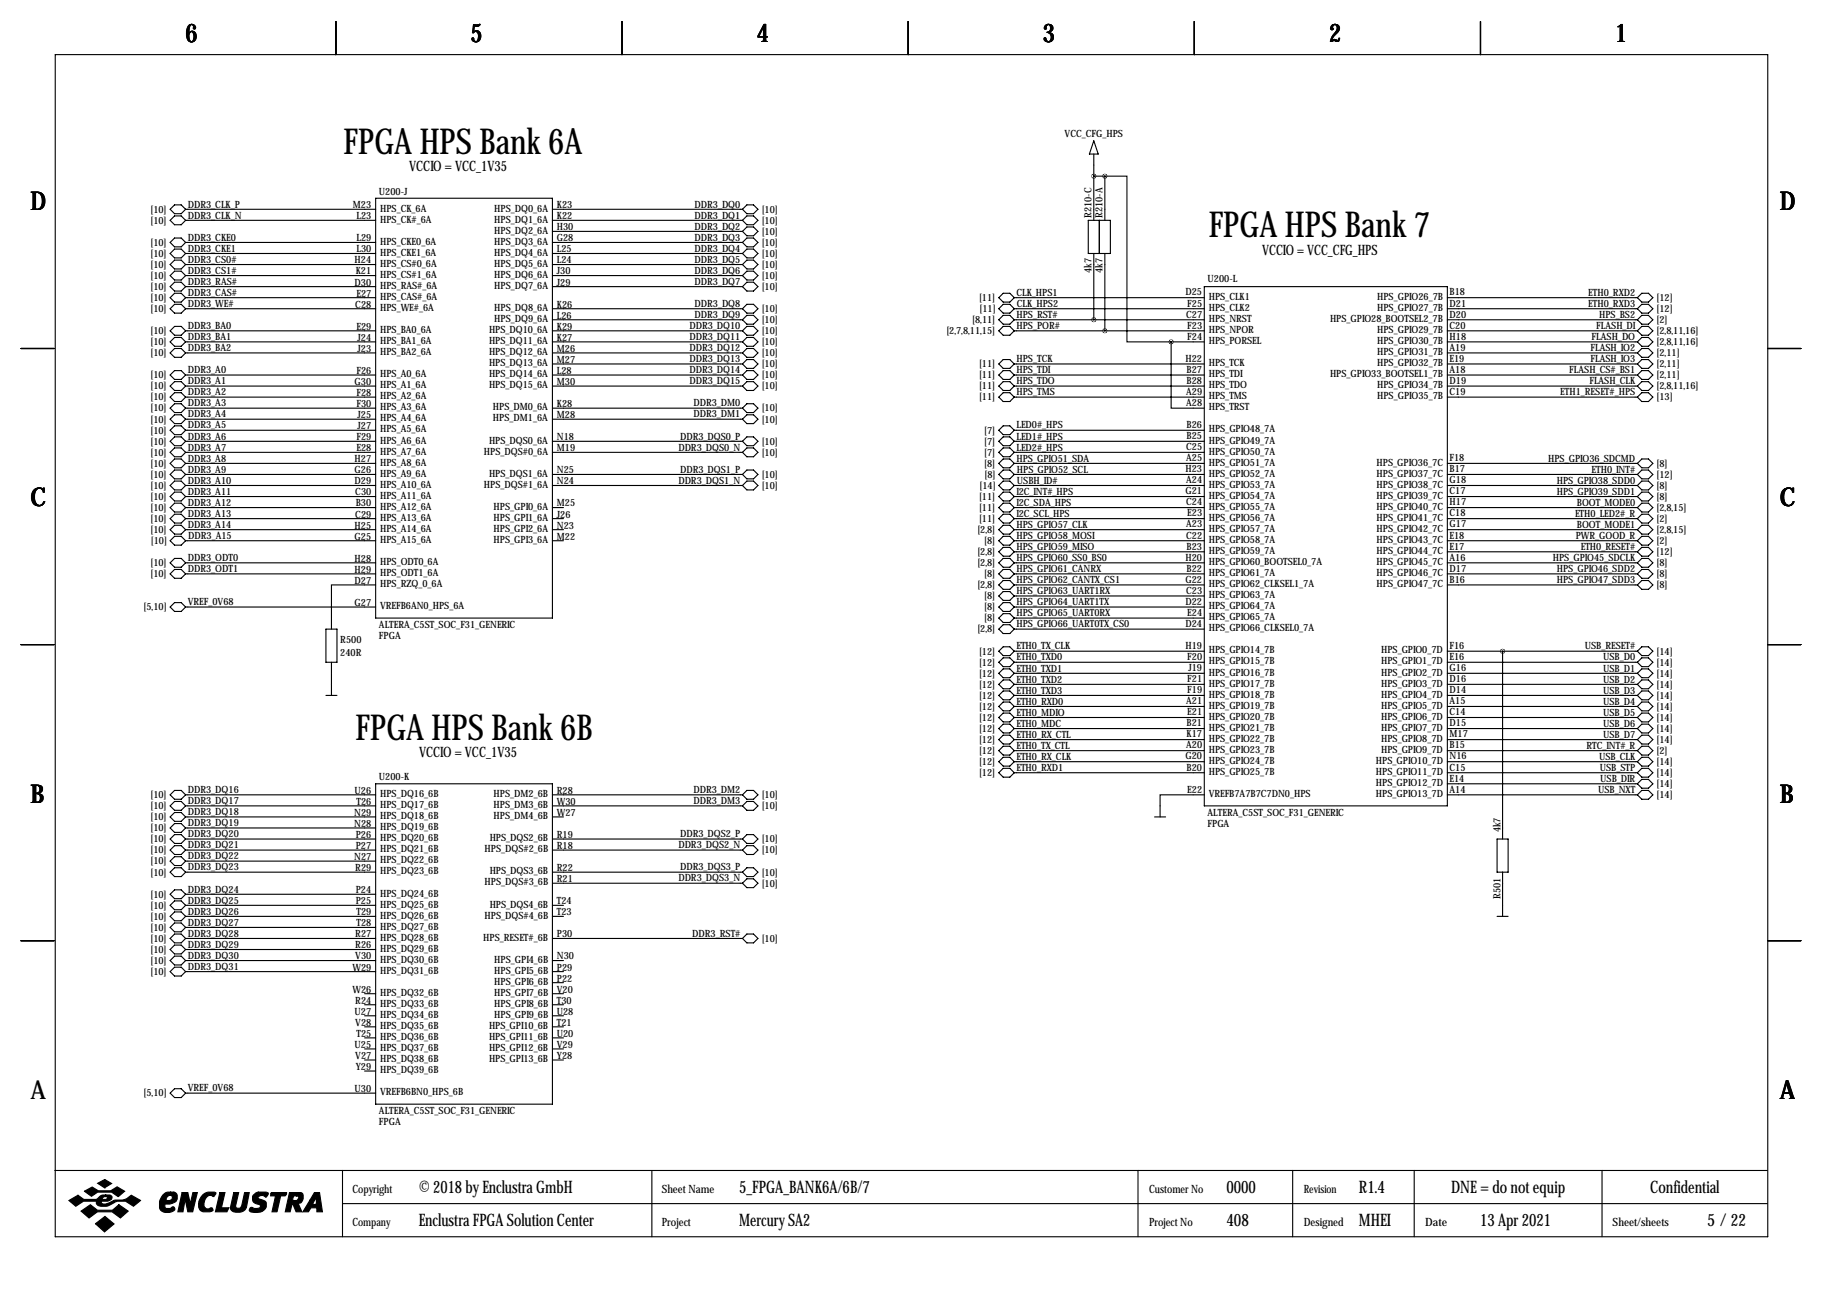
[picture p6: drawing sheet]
<svg xmlns="http://www.w3.org/2000/svg" width="419mm" height="297mm" viewBox="0 0 419 297" stroke-linecap="round" stroke-linejoin="round" font-family="sans-serif">
<defs><g id="words">
<g font-size="8.2">
<text x="79" y="35.4">FPGA HPS Bank 6A</text>
<text x="277.9" y="54.5">FPGA HPS Bank 7</text>
<text x="81.7" y="170">FPGA HPS Bank 6B</text>
</g>
<g font-size="5.9">
<text x="42.7" y="9.8">6</text>
<text x="108.2" y="9.8">5</text>
<text x="174" y="9.8">4</text>
<text x="239.8" y="9.8">3</text>
<text x="305.6" y="9.8">2</text>
<text x="371.3" y="9.8">1</text>
<text x="7" y="48.4">D</text>
<text x="409.2" y="48.4">D</text>
<text x="7" y="116.4">C</text>
<text x="409.2" y="116.4">C</text>
<text x="7" y="184.5">B</text>
<text x="409.2" y="184.5">B</text>
<text x="7" y="252.6">A</text>
<text x="409.2" y="252.6">A</text>
</g>
<g font-size="4">
<text x="96.3" y="274.2">© 2018 by Enclustra GmbH</text>
<text x="169.9" y="274.2">5_FPGA_BANK6A/6B/7</text>
<text x="281.9" y="274.2">0000</text>
<text x="312.4" y="274.2">R1.4</text>
<text x="333.6" y="274.2">DNE = do not equip</text>
<text x="379.4" y="274.2">Confidential</text>
<text x="96.3" y="281.8">Enclustra FPGA Solution Center</text>
<text x="169.9" y="281.8">Mercury SA2</text>
<text x="281.9" y="281.8">408</text>
<text x="312.4" y="281.8">MHEI</text>
<text x="340.3" y="281.8">13 Apr 2021</text>
<text x="392.5" y="281.8">5/22</text>
</g>
<g font-size="3.3">
<text x="94.1" y="39.4">VCCIO = VCC_1V35</text>
<text x="290.2" y="58.5">VCCIO = VCC_CFG_HPS</text>
<text x="96.4" y="174">VCCIO = VCC_1V35</text>
</g>
<g font-size="2.6">
<text x="81" y="274.2">Copyright</text>
<text x="152.1" y="274.2">Sheet Name</text>
<text x="264.2" y="274.2">Customer No</text>
<text x="299.7" y="274.2">Revision</text>
<text x="81" y="281.8">Company</text>
<text x="152.1" y="281.8">Project</text>
<text x="264.2" y="281.8">Project No</text>
<text x="299.7" y="281.8">Designed</text>
<text x="327.7" y="281.8">Date</text>
<text x="370.7" y="281.8">Sheet/sheets</text>
</g>
<g font-size="2.3">
<text x="244.8" y="31.6">VCC_CFG_HPS</text>
<text x="43.2" y="47.7">DDR3_CLK_P</text>
<text x="81.1" y="47.9">M23</text>
<text x="87.1" y="44.8">U200-J</text>
<text x="128" y="47.9">K23</text>
<text x="159.7" y="47.7">DDR3_DQ0</text>
<text x="34.6" y="48.9">[10]</text>
<text x="34.6" y="51.4">[10]</text>
<text x="43.2" y="50.3">DDR3_CLK_N</text>
<text x="81.9" y="50.4">L23</text>
<text x="87.4" y="48.6">HPS_CK_6A</text>
<text x="87.4" y="51.2">HPS_CK#_6A</text>
<text x="113.6" y="48.6">HPS_DQ0_6A</text>
<text x="113.6" y="51.2">HPS_DQ1_6A</text>
<text x="113.6" y="53.7">HPS_DQ2_6A</text>
<text x="128" y="50.4">K22</text>
<text x="128" y="52.9">H30</text>
<text x="159.7" y="50.3">DDR3_DQ1</text>
<text x="159.7" y="52.8">DDR3_DQ2</text>
<text x="175.1" y="48.9">[10]</text>
<text x="175.1" y="51.4">[10]</text>
<text x="175.1" y="54">[10]</text>
<text x="251" y="50.2" transform="rotate(-90 251 50.2)">R210-C</text>
<text x="253.5" y="50.2" transform="rotate(-90 253.5 50.2)">R210-A</text>
<text x="34.6" y="56.5">[10]</text>
<text x="34.6" y="59">[10]</text>
<text x="43.2" y="55.3">DDR3_CKE0</text>
<text x="43.2" y="57.9">DDR3_CKE1</text>
<text x="81.9" y="55.5">L29</text>
<text x="81.9" y="58">L30</text>
<text x="87.4" y="56.3">HPS_CKE0_6A</text>
<text x="87.4" y="58.8">HPS_CKE1_6A</text>
<text x="113.6" y="56.3">HPS_DQ3_6A</text>
<text x="113.6" y="58.8">HPS_DQ4_6A</text>
<text x="128" y="55.5">G28</text>
<text x="128" y="58">L25</text>
<text x="159.7" y="55.3">DDR3_DQ3</text>
<text x="159.7" y="57.9">DDR3_DQ4</text>
<text x="175.1" y="56.5">[10]</text>
<text x="175.1" y="59">[10]</text>
<text x="34.6" y="61.6">[10]</text>
<text x="34.6" y="64.1">[10]</text>
<text x="43.2" y="65.5">DDR3_RAS#</text>
<text x="43.2" y="60.4">DDR3_CS0#</text>
<text x="43.2" y="63">DDR3_CS1#</text>
<text x="81.5" y="60.6">H24</text>
<text x="81.5" y="65.6">D30</text>
<text x="81.8" y="63.1">K21</text>
<text x="87.4" y="61.3">HPS_CS#0_6A</text>
<text x="87.4" y="63.9">HPS_CS#1_6A</text>
<text x="113.6" y="61.3">HPS_DQ5_6A</text>
<text x="113.6" y="63.9">HPS_DQ6_6A</text>
<text x="128" y="60.6">L24</text>
<text x="128" y="63.1">J30</text>
<text x="128" y="65.6">J29</text>
<text x="159.7" y="60.4">DDR3_DQ5</text>
<text x="159.7" y="63">DDR3_DQ6</text>
<text x="159.7" y="65.5">DDR3_DQ7</text>
<text x="175.1" y="61.6">[10]</text>
<text x="175.1" y="64.1">[10]</text>
<text x="251" y="62.7" transform="rotate(-90 251 62.7)">4k7</text>
<text x="253.5" y="62.7" transform="rotate(-90 253.5 62.7)">4k7</text>
<text x="277.6" y="64.9">U200-L</text>
<text x="34.6" y="66.7">[10]</text>
<text x="34.6" y="69.2">[10]</text>
<text x="34.6" y="71.7">[10]</text>
<text x="43.2" y="68">DDR3_CAS#</text>
<text x="43.2" y="70.6">DDR3_WE#</text>
<text x="81.7" y="70.7">C28</text>
<text x="81.9" y="68.2">E27</text>
<text x="87.4" y="66.4">HPS_RAS#_6A</text>
<text x="87.4" y="69">HPS_CAS#_6A</text>
<text x="87.4" y="71.5">HPS_WE#_6A</text>
<text x="113.6" y="66.4">HPS_DQ7_6A</text>
<text x="113.6" y="71.5">HPS_DQ8_6A</text>
<text x="128" y="70.7">K26</text>
<text x="159.7" y="70.6">DDR3_DQ8</text>
<text x="175.1" y="66.7">[10]</text>
<text x="175.1" y="71.7">[10]</text>
<text x="225.1" y="69.2">[11]</text>
<text x="225.2" y="71.7">[11]</text>
<text x="233.7" y="68">CLK_HPS1</text>
<text x="233.8" y="70.6">CLK_HPS2</text>
<text x="272.5" y="67.9">D25</text>
<text x="272.9" y="70.5">F25</text>
<text x="277.9" y="69">HPS_CLK1</text>
<text x="277.9" y="71.5">HPS_CLK2</text>
<text x="316.6" y="69">HPS_GPIO26_7B</text>
<text x="316.6" y="71.5">HPS_GPIO27_7B</text>
<text x="333.2" y="67.9">B18</text>
<text x="333.2" y="70.5">D21</text>
<text x="365.2" y="68">ETH0_RXD2</text>
<text x="365.2" y="70.6">ETH0_RXD3</text>
<text x="380.8" y="69.2">[12]</text>
<text x="380.8" y="71.7">[12]</text>
<text x="34.6" y="76.8">[10]</text>
<text x="43.2" y="75.7">DDR3_BA0</text>
<text x="81.9" y="75.8">E29</text>
<text x="87.4" y="76.6">HPS_BA0_6A</text>
<text x="112.4" y="76.6">HPS_DQ10_6A</text>
<text x="113.6" y="74">HPS_DQ9_6A</text>
<text x="128" y="73.3">L26</text>
<text x="128" y="75.8">K29</text>
<text x="158.5" y="75.7">DDR3_DQ10</text>
<text x="159.7" y="73.1">DDR3_DQ9</text>
<text x="175.1" y="74.3">[10]</text>
<text x="175.1" y="76.8">[10]</text>
<text x="217.6" y="76.8">[2,7,8,11,15]</text>
<text x="223.5" y="74.3">[8,11]</text>
<text x="233.7" y="73.1">HPS_RST#</text>
<text x="233.7" y="75.7">HPS_POR#</text>
<text x="272.7" y="73">C27</text>
<text x="272.9" y="75.6">F23</text>
<text x="277.9" y="74">HPS_NRST</text>
<text x="277.9" y="76.6">HPS_NPOR</text>
<text x="305.8" y="74">HPS_GPIO28_BOOTSEL2_7B</text>
<text x="316.6" y="76.6">HPS_GPIO29_7B</text>
<text x="333.2" y="73">D20</text>
<text x="333.2" y="75.6">C20</text>
<text x="367" y="75.7">FLASH_DI</text>
<text x="367.6" y="73.1">HPS_BS2</text>
<text x="380.8" y="76.8">[2,8,11,16]</text>
<text x="380.8" y="74.3">[2]</text>
<text x="34.6" y="79.4">[10]</text>
<text x="34.6" y="81.9">[10]</text>
<text x="43.2" y="78.2">DDR3_BA1</text>
<text x="43.2" y="80.7">DDR3_BA2</text>
<text x="82.2" y="78.3">J24</text>
<text x="82.2" y="80.9">J23</text>
<text x="87.4" y="79.1">HPS_BA1_6A</text>
<text x="87.4" y="81.7">HPS_BA2_6A</text>
<text x="112.4" y="79.1">HPS_DQ11_6A</text>
<text x="112.4" y="81.7">HPS_DQ12_6A</text>
<text x="128" y="78.3">K27</text>
<text x="128" y="80.9">M26</text>
<text x="128" y="83.4">M27</text>
<text x="158.5" y="78.2">DDR3_DQ11</text>
<text x="158.5" y="80.7">DDR3_DQ12</text>
<text x="158.5" y="83.3">DDR3_DQ13</text>
<text x="175.1" y="79.4">[10]</text>
<text x="175.1" y="81.9">[10]</text>
<text x="233.7" y="83.3">HPS_TCK</text>
<text x="272.5" y="83.2">H22</text>
<text x="272.9" y="78.1">F24</text>
<text x="277.9" y="79.1">HPS_PORSEL</text>
<text x="316.6" y="79.1">HPS_GPIO30_7B</text>
<text x="316.6" y="81.7">HPS_GPIO31_7B</text>
<text x="333.2" y="78.1">H18</text>
<text x="333.2" y="80.6">A19</text>
<text x="333.2" y="83.2">E19</text>
<text x="365.7" y="80.7">FLASH_IO2</text>
<text x="365.7" y="83.3">FLASH_IO3</text>
<text x="365.9" y="78.2">FLASH_DO</text>
<text x="380.8" y="79.4">[2,8,11,16]</text>
<text x="380.8" y="81.9">[2,11]</text>
<text x="34.6" y="87">[10]</text>
<text x="34.6" y="89.5">[10]</text>
<text x="43.2" y="85.8">DDR3_A0</text>
<text x="43.2" y="88.4">DDR3_A1</text>
<text x="81.5" y="88.5">G30</text>
<text x="81.9" y="86">F26</text>
<text x="87.4" y="86.7">HPS_A0_6A</text>
<text x="87.4" y="89.3">HPS_A1_6A</text>
<text x="112.4" y="84.2">HPS_DQ13_6A</text>
<text x="112.4" y="86.7">HPS_DQ14_6A</text>
<text x="112.4" y="89.3">HPS_DQ15_6A</text>
<text x="128" y="86">L28</text>
<text x="128" y="88.5">M30</text>
<text x="158.5" y="85.8">DDR3_DQ14</text>
<text x="158.5" y="88.4">DDR3_DQ15</text>
<text x="175.1" y="84.4">[10]</text>
<text x="175.1" y="87">[10]</text>
<text x="175.1" y="89.5">[10]</text>
<text x="225.1" y="84.4">[11]</text>
<text x="225.1" y="87">[11]</text>
<text x="225.1" y="89.5">[11]</text>
<text x="233.7" y="85.8">HPS_TDI</text>
<text x="233.7" y="88.4">HPS_TDO</text>
<text x="272.8" y="85.7">B27</text>
<text x="272.8" y="88.3">B28</text>
<text x="277.9" y="84.2">HPS_TCK</text>
<text x="277.9" y="86.7">HPS_TDI</text>
<text x="277.9" y="89.3">HPS_TDO</text>
<text x="305.8" y="86.7">HPS_GPIO33_BOOTSEL1_7B</text>
<text x="316.6" y="84.2">HPS_GPIO32_7B</text>
<text x="316.6" y="89.3">HPS_GPIO34_7B</text>
<text x="333.2" y="85.7">A18</text>
<text x="333.2" y="88.3">D19</text>
<text x="360.8" y="85.8">FLASH_CS#_BS1</text>
<text x="365.4" y="88.4">FLASH_CLK</text>
<text x="380.8" y="89.5">[2,8,11,16]</text>
<text x="380.8" y="87">[2,11]</text>
<text x="380.8" y="84.4">[2,11]</text>
<text x="34.6" y="92.1">[10]</text>
<text x="34.6" y="94.6">[10]</text>
<text x="43.2" y="90.9">DDR3_A2</text>
<text x="43.2" y="93.4">DDR3_A3</text>
<text x="43.2" y="96">DDR3_A4</text>
<text x="81.9" y="91">F28</text>
<text x="81.9" y="93.6">F30</text>
<text x="87.4" y="91.8">HPS_A2_6A</text>
<text x="87.4" y="94.4">HPS_A3_6A</text>
<text x="113.3" y="94.4">HPS_DM0_6A</text>
<text x="128" y="93.6">K28</text>
<text x="159.4" y="93.4">DDR3_DM0</text>
<text x="159.4" y="96">DDR3_DM1</text>
<text x="175.1" y="94.6">[10]</text>
<text x="225.1" y="92.1">[11]</text>
<text x="233.7" y="90.9">HPS_TMS</text>
<text x="272.7" y="90.8">A29</text>
<text x="272.7" y="93.3">A28</text>
<text x="277.9" y="91.8">HPS_TMS</text>
<text x="277.9" y="94.4">HPS_TRST</text>
<text x="316.6" y="91.8">HPS_GPIO35_7B</text>
<text x="333.2" y="90.8">C19</text>
<text x="358.7" y="90.9">ETH1_RESET#_HPS</text>
<text x="380.8" y="92.1">[13]</text>
<text x="34.6" y="97.1">[10]</text>
<text x="34.6" y="99.7">[10]</text>
<text x="43.2" y="98.5">DDR3_A5</text>
<text x="43.2" y="101.1">DDR3_A6</text>
<text x="81.9" y="101.2">F29</text>
<text x="82.2" y="96.1">J25</text>
<text x="82.2" y="98.7">J27</text>
<text x="87.4" y="96.9">HPS_A4_6A</text>
<text x="87.4" y="99.4">HPS_A5_6A</text>
<text x="87.4" y="102">HPS_A6_6A</text>
<text x="112.4" y="102">HPS_DQS0_6A</text>
<text x="113.3" y="96.9">HPS_DM1_6A</text>
<text x="128" y="96.1">M28</text>
<text x="128" y="101.2">N18</text>
<text x="156.4" y="101.1">DDR3_DQS0_P</text>
<text x="175.1" y="97.1">[10]</text>
<text x="226.3" y="99.7">[7]</text>
<text x="233.7" y="98.5">LED0#_HPS</text>
<text x="233.7" y="101.1">LED1#_HPS</text>
<text x="272.8" y="98.4">B26</text>
<text x="272.8" y="101">B25</text>
<text x="277.9" y="99.4">HPS_GPIO48_7A</text>
<text x="277.9" y="102">HPS_GPIO49_7A</text>
<text x="34.6" y="102.2">[10]</text>
<text x="34.6" y="104.8">[10]</text>
<text x="34.6" y="107.3">[10]</text>
<text x="43.2" y="103.6">DDR3_A7</text>
<text x="43.2" y="106.1">DDR3_A8</text>
<text x="81.5" y="106.3">H27</text>
<text x="81.9" y="103.7">E28</text>
<text x="87.4" y="104.5">HPS_A7_6A</text>
<text x="87.4" y="107.1">HPS_A8_6A</text>
<text x="111.3" y="104.5">HPS_DQS#0_6A</text>
<text x="128" y="103.7">M19</text>
<text x="156" y="103.6">DDR3_DQS0_N</text>
<text x="175.1" y="102.2">[10]</text>
<text x="175.1" y="104.8">[10]</text>
<text x="226.3" y="102.2">[7]</text>
<text x="226.3" y="104.8">[7]</text>
<text x="226.3" y="107.3">[8]</text>
<text x="233.7" y="103.6">LED2#_HPS</text>
<text x="233.7" y="106.1">HPS_GPIO51_SDA</text>
<text x="272.7" y="103.5">C25</text>
<text x="272.7" y="106">A25</text>
<text x="277.9" y="104.5">HPS_GPIO50_7A</text>
<text x="277.9" y="107.1">HPS_GPIO51_7A</text>
<text x="316.5" y="107.1">HPS_GPIO36_7C</text>
<text x="333.2" y="106">F18</text>
<text x="355.9" y="106.1">HPS_GPIO36_SDCMD</text>
<text x="380.8" y="107.3">[8]</text>
<text x="34.6" y="109.8">[10]</text>
<text x="34.6" y="112.4">[10]</text>
<text x="43.2" y="108.7">DDR3_A9</text>
<text x="43.2" y="111.2">DDR3_A10</text>
<text x="43.2" y="113.8">DDR3_A11</text>
<text x="81.5" y="108.8">G26</text>
<text x="81.5" y="111.4">D29</text>
<text x="81.7" y="113.9">C30</text>
<text x="87.4" y="109.6">HPS_A9_6A</text>
<text x="87.4" y="112.1">HPS_A10_6A</text>
<text x="111.3" y="112.1">HPS_DQS#1_6A</text>
<text x="112.4" y="109.6">HPS_DQS1_6A</text>
<text x="128" y="108.8">N25</text>
<text x="128" y="111.4">N24</text>
<text x="156" y="111.2">DDR3_DQS1_N</text>
<text x="156.4" y="108.7">DDR3_DQS1_P</text>
<text x="175.1" y="109.8">[10]</text>
<text x="175.1" y="112.4">[10]</text>
<text x="225.2" y="112.4">[14]</text>
<text x="226.4" y="109.8">[8]</text>
<text x="233.7" y="113.8">I2C_INT#_HPS</text>
<text x="233.8" y="111.2">USBH_ID#</text>
<text x="233.8" y="108.7">HPS_GPIO52_SCL</text>
<text x="272.5" y="108.6">H23</text>
<text x="272.5" y="113.7">G21</text>
<text x="272.7" y="111.1">A24</text>
<text x="277.9" y="109.6">HPS_GPIO52_7A</text>
<text x="277.9" y="112.1">HPS_GPIO53_7A</text>
<text x="316.5" y="109.6">HPS_GPIO37_7C</text>
<text x="316.5" y="112.1">HPS_GPIO38_7C</text>
<text x="333.2" y="108.6">B17</text>
<text x="333.2" y="111.1">G18</text>
<text x="333.2" y="113.7">C17</text>
<text x="357.9" y="113.8">HPS_GPIO39_SDD1</text>
<text x="357.9" y="111.2">HPS_GPIO38_SDD0</text>
<text x="365.9" y="108.7">ETH0_INT#</text>
<text x="380.8" y="112.4">[8]</text>
<text x="380.8" y="109.8">[12]</text>
<text x="34.6" y="114.9">[10]</text>
<text x="34.6" y="117.5">[10]</text>
<text x="43.2" y="116.3">DDR3_A12</text>
<text x="43.2" y="118.8">DDR3_A13</text>
<text x="81.7" y="119">C29</text>
<text x="81.8" y="116.4">B30</text>
<text x="87.4" y="114.7">HPS_A11_6A</text>
<text x="87.4" y="117.2">HPS_A12_6A</text>
<text x="87.4" y="119.8">HPS_A13_6A</text>
<text x="113.5" y="117.2">HPS_GPI0_6A</text>
<text x="113.5" y="119.8">HPS_GPI1_6A</text>
<text x="128" y="116.4">M25</text>
<text x="128" y="119">J26</text>
<text x="225.1" y="117.5">[11]</text>
<text x="225.1" y="114.9">[11]</text>
<text x="233.7" y="116.3">I2C_SDA_HPS</text>
<text x="233.7" y="118.8">I2C_SCL_HPS</text>
<text x="272.7" y="116.2">C24</text>
<text x="272.9" y="118.7">E23</text>
<text x="277.9" y="114.7">HPS_GPIO54_7A</text>
<text x="277.9" y="117.2">HPS_GPIO55_7A</text>
<text x="277.9" y="119.8">HPS_GPIO56_7A</text>
<text x="316.5" y="114.7">HPS_GPIO39_7C</text>
<text x="316.5" y="117.2">HPS_GPIO40_7C</text>
<text x="316.5" y="119.8">HPS_GPIO41_7C</text>
<text x="333.2" y="116.2">H17</text>
<text x="333.2" y="118.7">C18</text>
<text x="362.1" y="118.8">ETH0_LED2#_R</text>
<text x="362.5" y="116.3">BOOT_MODE0</text>
<text x="380.8" y="117.5">[2,8,15]</text>
<text x="380.8" y="114.9">[8]</text>
<text x="34.6" y="120">[10]</text>
<text x="34.6" y="122.5">[10]</text>
<text x="34.7" y="125.1">[10]</text>
<text x="43.2" y="121.4">DDR3_A14</text>
<text x="43.3" y="123.9">DDR3_A15</text>
<text x="81.5" y="121.5">H25</text>
<text x="81.5" y="124.1">G25</text>
<text x="87.4" y="122.3">HPS_A14_6A</text>
<text x="87.4" y="124.8">HPS_A15_6A</text>
<text x="113.5" y="122.3">HPS_GPI2_6A</text>
<text x="113.5" y="124.8">HPS_GPI3_6A</text>
<text x="128" y="121.5">N23</text>
<text x="128" y="124.1">M22</text>
<text x="224.7" y="122.5">[2,8]</text>
<text x="225.1" y="120">[11]</text>
<text x="226.3" y="125.1">[8]</text>
<text x="233.7" y="121.4">HPS_GPIO57_CLK</text>
<text x="233.7" y="123.9">HPS_GPIO58_MOSI</text>
<text x="272.7" y="121.3">A23</text>
<text x="272.7" y="123.8">C22</text>
<text x="277.9" y="122.3">HPS_GPIO57_7A</text>
<text x="277.9" y="124.8">HPS_GPIO58_7A</text>
<text x="316.5" y="122.3">HPS_GPIO42_7C</text>
<text x="316.5" y="124.8">HPS_GPIO43_7C</text>
<text x="333.2" y="121.3">G17</text>
<text x="333.2" y="123.8">E18</text>
<text x="362.3" y="123.9">PWR_GOOD_R</text>
<text x="362.5" y="121.4">BOOT_MODE1</text>
<text x="380.8" y="125.1">[2]</text>
<text x="380.8" y="122.5">[2,8,15]</text>
<text x="380.8" y="120">[2]</text>
<text x="34.6" y="130.2">[10]</text>
<text x="43.2" y="129">DDR3_ODT0</text>
<text x="43.2" y="131.5">DDR3_ODT1</text>
<text x="81.5" y="129.1">H28</text>
<text x="81.5" y="131.7">H29</text>
<text x="87.4" y="129.9">HPS_ODT0_6A</text>
<text x="224.7" y="127.6">[2,8]</text>
<text x="224.7" y="130.2">[2,8]</text>
<text x="233.7" y="126.5">HPS_GPIO59_MISO</text>
<text x="233.7" y="129">HPS_GPIO60_SS0_BS0</text>
<text x="233.7" y="131.5">HPS_GPIO61_CANRX</text>
<text x="272.5" y="128.9">H20</text>
<text x="272.8" y="126.4">B23</text>
<text x="272.8" y="131.4">B22</text>
<text x="277.9" y="127.4">HPS_GPIO59_7A</text>
<text x="277.9" y="129.9">HPS_GPIO60_BOOTSEL0_7A</text>
<text x="316.5" y="127.4">HPS_GPIO44_7C</text>
<text x="316.5" y="129.9">HPS_GPIO45_7C</text>
<text x="333.2" y="126.4">E17</text>
<text x="333.2" y="128.9">A16</text>
<text x="333.2" y="131.4">D17</text>
<text x="357" y="129">HPS_GPIO45_SDCLK</text>
<text x="357.9" y="131.5">HPS_GPIO46_SDD2</text>
<text x="363.4" y="126.5">ETH0_RESET#</text>
<text x="380.8" y="130.2">[8]</text>
<text x="380.8" y="127.6">[12]</text>
<text x="34.6" y="132.7">[10]</text>
<text x="81.5" y="134.2">D27</text>
<text x="87.4" y="132.5">HPS_ODT1_6A</text>
<text x="87.4" y="135">HPS_RZQ_0_6A</text>
<text x="224.7" y="135.2">[2,8]</text>
<text x="226.3" y="132.7">[8]</text>
<text x="226.3" y="137.8">[8]</text>
<text x="233.7" y="134.1">HPS_GPIO62_CANTX_CS1</text>
<text x="233.7" y="136.6">HPS_GPIO63_UART1RX</text>
<text x="272.5" y="134">G22</text>
<text x="272.7" y="136.5">C23</text>
<text x="277.9" y="132.5">HPS_GPIO61_7A</text>
<text x="277.9" y="135">HPS_GPIO62_CLKSEL1_7A</text>
<text x="277.9" y="137.5">HPS_GPIO63_7A</text>
<text x="316.5" y="132.5">HPS_GPIO46_7C</text>
<text x="316.5" y="135">HPS_GPIO47_7C</text>
<text x="333.2" y="134">B16</text>
<text x="357.9" y="134.1">HPS_GPIO47_SDD3</text>
<text x="380.8" y="135.2">[8]</text>
<text x="380.8" y="132.7">[8]</text>
<text x="33" y="140.3">[5,10]</text>
<text x="43.2" y="139.2">VREF_0V68</text>
<text x="81.5" y="139.3">G27</text>
<text x="87.4" y="140.1">VREFB6AN0_HPS_6A</text>
<text x="226.3" y="140.3">[8]</text>
<text x="226.3" y="142.9">[8]</text>
<text x="233.7" y="139.2">HPS_GPIO64_UART1TX</text>
<text x="233.7" y="141.7">HPS_GPIO65_UART0RX</text>
<text x="272.5" y="139.1">D22</text>
<text x="272.9" y="141.6">E24</text>
<text x="277.9" y="140.1">HPS_GPIO64_7A</text>
<text x="277.9" y="142.6">HPS_GPIO65_7A</text>
<text x="78.2" y="147.9">R500</text>
<text x="87.1" y="144.4">ALTERA_C5ST_SOC_F31_GENERIC</text>
<text x="87.1" y="146.9">FPGA</text>
<text x="224.7" y="145.4">[2,8]</text>
<text x="233.7" y="144.2">HPS_GPIO66_UART0TX_CS0</text>
<text x="233.7" y="149.3">ETH0_TX_CLK</text>
<text x="272.5" y="144.1">D24</text>
<text x="272.5" y="149.2">H19</text>
<text x="277.9" y="145.2">HPS_GPIO66_CLKSEL0_7A</text>
<text x="333.2" y="149.2">F16</text>
<text x="364.3" y="149.3">USB_RESET#</text>
<text x="78.2" y="150.7">240R</text>
<text x="225.1" y="150.5">[12]</text>
<text x="225.1" y="153">[12]</text>
<text x="225.1" y="155.6">[12]</text>
<text x="233.7" y="151.9">ETH0_TXD0</text>
<text x="233.7" y="154.4">ETH0_TXD1</text>
<text x="272.9" y="151.8">F20</text>
<text x="273.2" y="154.3">J19</text>
<text x="277.9" y="150.2">HPS_GPIO14_7B</text>
<text x="277.9" y="152.8">HPS_GPIO15_7B</text>
<text x="277.9" y="155.3">HPS_GPIO16_7B</text>
<text x="317.5" y="150.2">HPS_GPIO0_7D</text>
<text x="317.5" y="152.8">HPS_GPIO1_7D</text>
<text x="317.5" y="155.3">HPS_GPIO2_7D</text>
<text x="333.2" y="151.8">E16</text>
<text x="333.2" y="154.3">G16</text>
<text x="368.6" y="154.4">USB_D1</text>
<text x="368.6" y="151.9">USB_D0</text>
<text x="380.8" y="155.6">[14]</text>
<text x="380.8" y="153">[14]</text>
<text x="380.8" y="150.5">[14]</text>
<text x="225.1" y="158.1">[12]</text>
<text x="225.1" y="160.6">[12]</text>
<text x="233.7" y="156.9">ETH0_TXD2</text>
<text x="233.7" y="159.5">ETH0_TXD3</text>
<text x="272.7" y="161.9">A21</text>
<text x="272.9" y="156.8">F21</text>
<text x="272.9" y="159.4">F19</text>
<text x="277.9" y="157.9">HPS_GPIO17_7B</text>
<text x="277.9" y="160.4">HPS_GPIO18_7B</text>
<text x="317.5" y="157.9">HPS_GPIO3_7D</text>
<text x="317.5" y="160.4">HPS_GPIO4_7D</text>
<text x="333.2" y="156.8">D16</text>
<text x="333.2" y="159.4">D14</text>
<text x="333.2" y="161.9">A15</text>
<text x="368.6" y="159.5">USB_D3</text>
<text x="368.6" y="156.9">USB_D2</text>
<text x="380.8" y="160.6">[14]</text>
<text x="380.8" y="158.1">[14]</text>
<text x="225.1" y="163.2">[12]</text>
<text x="225.1" y="165.7">[12]</text>
<text x="233.7" y="162">ETH0_RXD0</text>
<text x="233.7" y="164.6">ETH0_MDIO</text>
<text x="233.7" y="167.1">ETH0_MDC</text>
<text x="272.8" y="167">B21</text>
<text x="272.9" y="164.5">E21</text>
<text x="277.9" y="162.9">HPS_GPIO19_7B</text>
<text x="277.9" y="165.5">HPS_GPIO20_7B</text>
<text x="317.5" y="162.9">HPS_GPIO5_7D</text>
<text x="317.5" y="165.5">HPS_GPIO6_7D</text>
<text x="333.2" y="164.5">C14</text>
<text x="333.2" y="167">D15</text>
<text x="368.6" y="167.1">USB_D6</text>
<text x="368.6" y="164.6">USB_D5</text>
<text x="368.6" y="162">USB_D4</text>
<text x="380.8" y="165.7">[14]</text>
<text x="380.8" y="163.2">[14]</text>
<text x="225.1" y="168.3">[12]</text>
<text x="225.1" y="170.8">[12]</text>
<text x="225.1" y="173.3">[12]</text>
<text x="233.7" y="169.6">ETH0_RX_CTL</text>
<text x="233.7" y="172.2">ETH0_TX_CTL</text>
<text x="272.7" y="172.1">A20</text>
<text x="272.8" y="169.5">K17</text>
<text x="277.9" y="168">HPS_GPIO21_7B</text>
<text x="277.9" y="170.6">HPS_GPIO22_7B</text>
<text x="277.9" y="173.1">HPS_GPIO23_7B</text>
<text x="317.5" y="168">HPS_GPIO7_7D</text>
<text x="317.5" y="170.6">HPS_GPIO8_7D</text>
<text x="317.5" y="173.1">HPS_GPIO9_7D</text>
<text x="333.2" y="169.5">M17</text>
<text x="333.2" y="172.1">B15</text>
<text x="364.7" y="172.2">RTC_INT#_R</text>
<text x="368.6" y="169.6">USB_D7</text>
<text x="380.8" y="170.8">[14]</text>
<text x="380.8" y="168.3">[14]</text>
<text x="380.8" y="173.3">[2]</text>
<text x="87.1" y="179.4">U200-K</text>
<text x="225.1" y="175.9">[12]</text>
<text x="225.1" y="178.4">[12]</text>
<text x="233.7" y="174.7">ETH0_RX_CLK</text>
<text x="233.7" y="177.3">ETH0_RXD1</text>
<text x="272.5" y="174.6">G20</text>
<text x="272.8" y="177.2">B20</text>
<text x="277.9" y="175.6">HPS_GPIO24_7B</text>
<text x="277.9" y="178.2">HPS_GPIO25_7B</text>
<text x="316.3" y="175.6">HPS_GPIO10_7D</text>
<text x="316.3" y="178.2">HPS_GPIO11_7D</text>
<text x="333.2" y="174.6">N16</text>
<text x="333.2" y="177.2">C15</text>
<text x="333.2" y="179.7">E14</text>
<text x="367.6" y="174.7">USB_CLK</text>
<text x="367.8" y="177.3">USB_STP</text>
<text x="367.9" y="179.8">USB_DIR</text>
<text x="380.8" y="178.4">[14]</text>
<text x="380.8" y="175.9">[14]</text>
<text x="34.6" y="183.5">[10]</text>
<text x="43.2" y="182.3">DDR3_DQ16</text>
<text x="43.2" y="184.9">DDR3_DQ17</text>
<text x="81.5" y="182.5">U26</text>
<text x="81.9" y="185">T26</text>
<text x="87.4" y="183.3">HPS_DQ16_6B</text>
<text x="87.4" y="185.8">HPS_DQ17_6B</text>
<text x="113.5" y="183.3">HPS_DM2_6B</text>
<text x="113.5" y="185.8">HPS_DM3_6B</text>
<text x="128" y="182.5">R28</text>
<text x="128" y="185">W30</text>
<text x="159.4" y="182.3">DDR3_DM2</text>
<text x="159.4" y="184.9">DDR3_DM3</text>
<text x="175.1" y="183.5">[10]</text>
<text x="272.9" y="182.2">E22</text>
<text x="277.9" y="183.3">VREFB7A7B7C7DN0_HPS</text>
<text x="316.3" y="180.7">HPS_GPIO12_7D</text>
<text x="316.3" y="183.3">HPS_GPIO13_7D</text>
<text x="333.2" y="182.2">A14</text>
<text x="367.4" y="182.3">USB_NXT</text>
<text x="380.8" y="183.5">[14]</text>
<text x="380.8" y="181">[14]</text>
<text x="34.6" y="186">[10]</text>
<text x="34.6" y="191.1">[10]</text>
<text x="34.6" y="188.6">[10]</text>
<text x="43.2" y="190">DDR3_DQ19</text>
<text x="43.2" y="187.4">DDR3_DQ18</text>
<text x="81.4" y="187.6">N29</text>
<text x="81.4" y="190.1">N28</text>
<text x="87.4" y="188.3">HPS_DQ18_6B</text>
<text x="87.4" y="190.9">HPS_DQ19_6B</text>
<text x="113.5" y="188.3">HPS_DM4_6B</text>
<text x="128" y="187.6">W27</text>
<text x="175.1" y="186">[10]</text>
<text x="277.6" y="187.6">ALTERA_C5ST_SOC_F31_GENERIC</text>
<text x="277.6" y="190.1">FPGA</text>
<text x="344.9" y="191.4" transform="rotate(-90 344.9 191.4)">4k7</text>
<text x="34.6" y="193.7">[10]</text>
<text x="34.6" y="196.2">[10]</text>
<text x="43.2" y="192.5">DDR3_DQ20</text>
<text x="43.2" y="195">DDR3_DQ21</text>
<text x="43.2" y="197.6">DDR3_DQ22</text>
<text x="81.4" y="197.7">N27</text>
<text x="81.8" y="192.6">P26</text>
<text x="81.8" y="195.2">P27</text>
<text x="87.4" y="193.4">HPS_DQ20_6B</text>
<text x="87.4" y="196">HPS_DQ21_6B</text>
<text x="111.4" y="196">HPS_DQS#2_6B</text>
<text x="112.6" y="193.4">HPS_DQS2_6B</text>
<text x="128" y="192.6">R19</text>
<text x="128" y="195.2">R18</text>
<text x="156" y="195">DDR3_DQS2_N</text>
<text x="156.4" y="192.5">DDR3_DQS2_P</text>
<text x="175.1" y="193.7">[10]</text>
<text x="175.1" y="196.2">[10]</text>
<text x="34.6" y="198.7">[10]</text>
<text x="34.6" y="201.3">[10]</text>
<text x="43.2" y="200.1">DDR3_DQ23</text>
<text x="81.7" y="200.3">R29</text>
<text x="87.4" y="198.5">HPS_DQ22_6B</text>
<text x="87.4" y="201">HPS_DQ23_6B</text>
<text x="111.4" y="203.6">HPS_DQS#3_6B</text>
<text x="112.6" y="201">HPS_DQS3_6B</text>
<text x="128" y="200.3">R22</text>
<text x="128" y="202.8">R21</text>
<text x="156" y="202.7">DDR3_DQS3_N</text>
<text x="156.4" y="200.1">DDR3_DQS3_P</text>
<text x="175.1" y="201.3">[10]</text>
<text x="175.1" y="203.8">[10]</text>
<text x="34.6" y="206.4">[10]</text>
<text x="34.6" y="208.9">[10]</text>
<text x="43.2" y="205.2">DDR3_DQ24</text>
<text x="43.2" y="207.7">DDR3_DQ25</text>
<text x="81.8" y="205.3">P24</text>
<text x="81.8" y="207.9">P25</text>
<text x="87.4" y="206.1">HPS_DQ24_6B</text>
<text x="87.4" y="208.7">HPS_DQ25_6B</text>
<text x="112.6" y="208.7">HPS_DQS4_6B</text>
<text x="128" y="207.9">T24</text>
<text x="344.9" y="206.7" transform="rotate(-90 344.9 206.7)">R501</text>
<text x="34.6" y="211.4">[10]</text>
<text x="34.6" y="214">[10]</text>
<text x="43.2" y="210.3">DDR3_DQ26</text>
<text x="43.2" y="212.8">DDR3_DQ27</text>
<text x="43.2" y="215.4">DDR3_DQ28</text>
<text x="81.7" y="215.5">R27</text>
<text x="81.9" y="210.4">T29</text>
<text x="81.9" y="213">T28</text>
<text x="87.4" y="211.2">HPS_DQ26_6B</text>
<text x="87.4" y="213.7">HPS_DQ27_6B</text>
<text x="111.4" y="211.2">HPS_DQS#4_6B</text>
<text x="128" y="210.4">T23</text>
<text x="128" y="215.5">P30</text>
<text x="159.2" y="215.4">DDR3_RST#</text>
<text x="34.6" y="216.5">[10]</text>
<text x="34.6" y="219.1">[10]</text>
<text x="34.6" y="221.6">[10]</text>
<text x="43.2" y="217.9">DDR3_DQ29</text>
<text x="43.2" y="220.4">DDR3_DQ30</text>
<text x="81.7" y="218">R26</text>
<text x="81.7" y="220.6">V30</text>
<text x="87.4" y="216.3">HPS_DQ28_6B</text>
<text x="87.4" y="218.8">HPS_DQ29_6B</text>
<text x="87.4" y="221.4">HPS_DQ30_6B</text>
<text x="111.1" y="216.3">HPS_RESET#_6B</text>
<text x="113.6" y="221.4">HPS_GPI4_6B</text>
<text x="128" y="220.6">N30</text>
<text x="175.1" y="216.5">[10]</text>
<text x="34.6" y="224.1">[10]</text>
<text x="43.2" y="223">DDR3_DQ31</text>
<text x="81" y="223.1">W29</text>
<text x="87.4" y="223.9">HPS_DQ31_6B</text>
<text x="113.6" y="223.9">HPS_GPI5_6B</text>
<text x="113.6" y="226.4">HPS_GPI6_6B</text>
<text x="128" y="223.1">P29</text>
<text x="128" y="225.7">P22</text>
<text x="81" y="228.2">W26</text>
<text x="81.5" y="233.3">U27</text>
<text x="81.7" y="230.7">R24</text>
<text x="87.4" y="229">HPS_DQ32_6B</text>
<text x="87.4" y="231.5">HPS_DQ33_6B</text>
<text x="113.6" y="229">HPS_GPI7_6B</text>
<text x="113.6" y="231.5">HPS_GPI8_6B</text>
<text x="128" y="228.2">V20</text>
<text x="128" y="230.7">T30</text>
<text x="128" y="233.3">U28</text>
<text x="81.7" y="235.8">V28</text>
<text x="81.9" y="238.4">T25</text>
<text x="87.4" y="234.1">HPS_DQ34_6B</text>
<text x="87.4" y="236.6">HPS_DQ35_6B</text>
<text x="87.4" y="239.1">HPS_DQ36_6B</text>
<text x="112.4" y="236.6">HPS_GPI10_6B</text>
<text x="112.4" y="239.1">HPS_GPI11_6B</text>
<text x="113.6" y="234.1">HPS_GPI9_6B</text>
<text x="128" y="235.8">T21</text>
<text x="128" y="238.4">U20</text>
<text x="81.5" y="240.9">U25</text>
<text x="81.7" y="243.4">V27</text>
<text x="81.8" y="246">Y29</text>
<text x="87.4" y="241.7">HPS_DQ37_6B</text>
<text x="87.4" y="244.2">HPS_DQ38_6B</text>
<text x="112.4" y="241.7">HPS_GPI12_6B</text>
<text x="112.4" y="244.2">HPS_GPI13_6B</text>
<text x="128" y="240.9">V29</text>
<text x="128" y="243.4">Y28</text>
<text x="43.2" y="250.9">VREF_0V68</text>
<text x="81.5" y="251.1">U30</text>
<text x="87.4" y="246.8">HPS_DQ39_6B</text>
<text x="87.4" y="251.8">VREFB6BN0_HPS_6B</text>
<text x="33" y="252.1">[5,10]</text>
<text x="87.1" y="256.2">ALTERA_C5ST_SOC_F31_GENERIC</text>
<text x="87.1" y="258.7">FPGA</text>
</g>
</g></defs>
<g fill="none" stroke="#000" stroke-width=".25">
<path d="M12.7 12.6h393.7v271.7h-393.7zM77.2 4.9v7.7M143 4.9v7.7M208.8 4.9v7.7M274.6 4.9v7.7M340.4 4.9v7.7M251.5 35.4v15.3M251.5 32.4l1 3h-2.1zM39.1 48.1l1-1h1.6l1 1-1 1h-1.6zM39.1 50.7l1-1.1h1.6l1 1.1-1 1h-1.6zM39.1 55.7l1-1h1.6l1 1-1 1.1h-1.6zM39.1 58.3l1-1h1.6l1 1-1 1h-1.6z"/>
<path d="M42.7 50.7h43.7M42.7 58.3h43.7M42.7 48.1h43.7M42.7 55.7h43.7M86.4 45.6h40.6v96.5h-40.6zM127 50.7h43.7M127 58.3h43.7M127 48.1h43.7M127 55.7h43.7M127 53.2h43.7M171.7 47.1h1.5l1 1-1 1h-1.5l-1-1zM171.7 49.6h1.5l1 1.1-1 1h-1.5l-1-1z"/>
<path d="M171.7 52.2h1.5l1 1-1 1h-1.5l-1-1zM171.7 54.7h1.5l1 1-1 1.1h-1.5l-1-1.1zM171.7 57.3h1.5l1 1-1 1h-1.5l-1-1zM171.7 59.8h1.5l1 1-1 1h-1.5l-1-1zM250.2 50.7h5.1v7.6h-5.1zM251.5 58.3v15.2M251.5 40.5h2.5M252.7 50.7v7.6M254 40.5h5.1v38.1h10.1M254 40.5v10.2M254 58.3v17.8M39.1 60.8l1-1h1.6l1 1-1 1h-1.6z"/>
<path d="M39.1 63.4l1-1.1h1.6l1 1.1-1 1h-1.6zM39.1 65.9l1-1h1.6l1 1-1 1h-1.6zM39.1 71l1-1h1.6l1 1-1 1h-1.6zM39.1 76.1l1-1.1h1.6l1 1.1-1 1h-1.6zM39.1 78.6l1-1h1.6l1 1-1 1h-1.6zM40.1 67.4h1.6l1 1-1 1.1h-1.6l-1-1.1zM42.7 60.8h43.7M42.7 63.4h43.7M42.7 65.9h43.7M42.7 68.4h43.7M42.7 71h43.7M42.7 76.1h43.7"/>
<path d="M42.7 78.6h43.7M127 60.8h43.7M127 63.4h43.7M127 65.9h43.7M127 71h43.7M127 76.1h43.7M127 78.6h43.7M127 73.5h43.7M171.7 62.3h1.5l1 1.1-1 1h-1.5l-1-1zM171.7 64.9h1.5l1 1-1 1h-1.5l-1-1zM171.7 70h1.5l1 1-1 1h-1.5l-1-1zM171.7 72.5h1.5l1 1-1 1h-1.5l-1-1z"/>
<path d="M171.7 75h1.5l1 1.1-1 1h-1.5l-1-1zM171.7 77.6h1.5l1 1-1 1h-1.5l-1-1zM229.6 71l1-1h1.6l1 1-1 1h-1.6zM229.6 73.5l1-1h1.6l1 1-1 1h-1.6zM229.6 76.1l1-1.1h1.6l1 1.1-1 1h-1.6zM229.6 68.4l1-1h1.6l1 1-1 1.1h-1.6zM233.2 68.4h43.7M233.2 71h43.7M233.2 76.1h43.7M233.2 73.5h43.7M269.2 78.6v15.2h7.7M269.2 78.6h7.7"/>
<path d="M276.9 65.9h55.8v119.4h-55.8zM332.7 68.4h43.7M332.7 71h43.7M332.7 76.1h43.7M332.7 78.6h43.7M332.7 73.5h43.7M376.4 71l1-1h1.6l1 1-1 1h-1.6zM376.4 73.5l1-1h1.6l1 1-1 1h-1.6zM376.4 76.1l1-1.1h1.6l1 1.1-1 1h-1.6zM376.4 78.6l1-1h1.6l1 1-1 1h-1.6zM376.4 68.4l1-1h1.6l1 1-1 1.1h-1.6zM4.8 80.1h7.6"/>
<path d="M39.1 81.1l1-1h1.6l1 1-1 1.1h-1.6zM39.1 86.2l1-1h1.6l1 1-1 1h-1.6zM39.1 88.8l1-1.1h1.6l1 1.1-1 1h-1.6zM39.1 93.8l1-1h1.6l1 1-1 1.1h-1.6zM39.1 96.4l1-1h1.6l1 1-1 1h-1.6zM39.1 91.3l1-1h1.6l1 1-1 1h-1.6zM39.1 98.9l1-1h1.6l1 1-1 1h-1.6zM42.7 81.1h43.7M42.7 86.2h43.7M42.7 88.8h43.7M42.7 91.3h43.7M42.7 93.8h43.7"/>
<path d="M42.7 96.4h43.7M42.7 98.9h43.7M127 81.1h43.7M127 86.2h43.7M127 88.8h43.7M127 93.8h43.7M127 96.4h43.7M127 83.7h43.7M170.7 81.1l1-1h1.5l1 1-1 1.1h-1.5zM171.7 82.7h1.5l1 1-1 1h-1.5l-1-1zM171.7 85.2h1.5l1 1-1 1h-1.5l-1-1zM171.7 87.7h1.5l1 1.1-1 1h-1.5l-1-1z"/>
<path d="M171.7 92.8h1.5l1 1-1 1.1h-1.5l-1-1.1zM171.7 95.4h1.5l1 1-1 1h-1.5l-1-1zM229.6 83.7l1-1h1.6l1 1-1 1h-1.6zM229.6 86.2l1-1h1.6l1 1-1 1h-1.6zM229.6 88.8l1-1.1h1.6l1 1.1-1 1h-1.6zM229.6 91.3l1-1h1.6l1 1-1 1h-1.6zM229.6 98.9l1-1h1.6l1 1-1 1h-1.6zM233.2 86.2h43.7M233.2 88.8h43.7M233.2 91.3h43.7M233.2 98.9h43.7M233.2 83.7h43.7"/>
<path d="M332.7 81.1h43.7M332.7 86.2h43.7M332.7 88.8h43.7M332.7 91.3h43.7M332.7 83.7h43.7M376.4 81.1l1-1h1.6l1 1-1 1.1h-1.6zM376.4 83.7l1-1h1.6l1 1-1 1h-1.6zM376.4 86.2l1-1h1.6l1 1-1 1h-1.6zM376.4 88.8l1-1.1h1.6l1 1.1-1 1h-1.6zM376.4 91.3l1-1h1.6l1 1-1 1h-1.6zM406.4 80.1h7.6M39.1 101.5l1-1.1h1.6l1 1.1-1 1h-1.6z"/>
<path d="M39.1 109.1l1-1h1.6l1 1-1 1h-1.6zM39.1 111.6l1-1h1.6l1 1-1 1h-1.6zM39.1 106.5l1-1h1.6l1 1-1 1.1h-1.6zM39.1 114.2l1-1.1h1.6l1 1.1-1 1h-1.6zM39.1 116.7l1-1h1.6l1 1-1 1h-1.6zM39.1 119.2l1-1h1.6l1 1-1 1.1h-1.6zM40.1 103h1.6l1 1-1 1h-1.6l-1-1zM42.7 101.5h43.7M42.7 104h43.7M42.7 106.5h43.7M42.7 109.1h43.7M42.7 111.6h43.7"/>
<path d="M42.7 114.2h43.7M42.7 116.7h43.7M42.7 119.2h43.7M127 101.5h43.7M127 104h43.7M127 109.1h43.7M127 111.6h43.7M127 116.7h2.5M127 119.2h2.5M171.7 100.4h1.5l1 1.1-1 1h-1.5l-1-1zM171.7 103h1.5l1 1-1 1h-1.5l-1-1zM171.7 108.1h1.5l1 1-1 1h-1.5l-1-1z"/>
<path d="M171.7 110.6h1.5l1 1-1 1h-1.5l-1-1zM229.6 101.5l1-1.1h1.6l1 1.1-1 1h-1.6zM229.6 104l1-1h1.6l1 1-1 1h-1.6zM229.6 109.1l1-1h1.6l1 1-1 1h-1.6zM229.6 111.6l1-1h1.6l1 1-1 1h-1.6zM229.6 106.5l1-1h1.6l1 1-1 1.1h-1.6zM229.6 114.2l1-1.1h1.6l1 1.1-1 1h-1.6zM229.6 116.7l1-1h1.6l1 1-1 1h-1.6zM229.6 119.2l1-1h1.6l1 1-1 1.1h-1.6zM233.2 101.5h43.7M233.2 104h43.7M233.2 106.5h43.7"/>
<path d="M233.2 109.1h43.7M233.2 111.6h43.7M233.2 114.2h43.7M233.2 116.7h43.7M233.2 119.2h43.7M332.7 106.5h43.7M332.7 109.1h43.7M332.7 111.6h43.7M332.7 114.2h43.7M332.7 116.7h43.7M332.7 119.2h43.7M376.4 109.1l1-1h1.6l1 1-1 1h-1.6z"/>
<path d="M376.4 111.6l1-1h1.6l1 1-1 1h-1.6zM376.4 106.5l1-1h1.6l1 1-1 1.1h-1.6zM376.4 114.2l1-1.1h1.6l1 1.1-1 1h-1.6zM376.4 116.7l1-1h1.6l1 1-1 1h-1.6zM376.4 119.2l1-1h1.6l1 1-1 1.1h-1.6zM39.1 121.8l1-1h1.6l1 1-1 1h-1.6zM39.1 129.4l1-1h1.6l1 1-1 1h-1.6zM39.1 139.6l1-1.1h1.6l1 1.1-1 1h-1.6zM39.1 131.9l1-1h1.6l1 1-1 1.1h-1.6zM39.1 124.3l1-1h1.6l1 1-1 1h-1.6zM42.7 121.8h43.7M42.7 124.3h43.7"/>
<path d="M42.7 129.4h43.7M42.7 131.9h43.7M42.7 139.6h43.7M86.4 134.5h-10.2v10.1M127 121.8h2.5M127 124.3h2.5M229.6 121.8l1-1h1.6l1 1-1 1h-1.6zM229.6 129.4l1-1h1.6l1 1-1 1h-1.6zM229.6 139.6l1-1.1h1.6l1 1.1-1 1h-1.6zM229.6 131.9l1-1h1.6l1 1-1 1.1h-1.6zM229.6 124.3l1-1h1.6l1 1-1 1h-1.6zM229.6 126.9l1-1.1h1.6l1 1.1-1 1h-1.6z"/>
<path d="M229.6 134.5l1-1h1.6l1 1-1 1h-1.6zM229.6 137l1-1h1.6l1 1-1 1h-1.6zM233.2 121.8h43.7M233.2 124.3h43.7M233.2 129.4h43.7M233.2 131.9h43.7M233.2 134.5h43.7M233.2 139.6h43.7M233.2 126.9h43.7M233.2 137h43.7M332.7 121.8h43.7M332.7 124.3h43.7"/>
<path d="M332.7 129.4h43.7M332.7 131.9h43.7M332.7 134.5h43.7M332.7 126.9h43.7M376.4 121.8l1-1h1.6l1 1-1 1h-1.6zM376.4 129.4l1-1h1.6l1 1-1 1h-1.6zM376.4 131.9l1-1h1.6l1 1-1 1.1h-1.6zM376.4 124.3l1-1h1.6l1 1-1 1h-1.6zM376.4 126.9l1-1.1h1.6l1 1.1-1 1h-1.6zM376.4 134.5l1-1h1.6l1 1-1 1h-1.6zM4.8 148.2h7.6M74.9 144.6h2.6v7.7h-2.6z"/>
<path d="M74.9 159.9h2.6M76.2 152.3v7.6M229.6 142.1l1-1h1.6l1 1-1 1h-1.6zM229.6 144.6l1-1h1.6l1 1-1 1.1h-1.6zM229.6 149.7l1-1h1.6l1 1-1 1h-1.6zM229.6 152.3l1-1.1h1.6l1 1.1-1 1h-1.6zM229.6 154.8l1-1h1.6l1 1-1 1h-1.6zM229.6 157.3l1-1h1.6l1 1-1 1.1h-1.6zM229.6 159.9l1-1h1.6l1 1-1 1h-1.6zM233.2 152.3h43.7M233.2 144.6h43.7M233.2 142.1h43.7"/>
<path d="M233.2 149.7h43.7M233.2 154.8h43.7M233.2 157.3h43.7M233.2 159.9h43.7M332.7 152.3h43.7M332.7 149.7h43.7M332.7 154.8h43.7M332.7 157.3h43.7M332.7 159.9h43.7M345.4 149.7v43.2M376.4 149.7l1-1h1.6l1 1-1 1h-1.6zM376.4 152.3l1-1.1h1.6l1 1.1-1 1h-1.6z"/>
<path d="M376.4 154.8l1-1h1.6l1 1-1 1h-1.6zM376.4 157.3l1-1h1.6l1 1-1 1.1h-1.6zM376.4 159.9l1-1h1.6l1 1-1 1h-1.6zM406.4 148.2h7.6M229.6 162.4l1-1h1.6l1 1-1 1h-1.6zM229.6 165l1-1.1h1.6l1 1.1-1 1h-1.6zM229.6 167.5l1-1h1.6l1 1-1 1h-1.6zM229.6 170l1-1h1.6l1 1-1 1.1h-1.6zM229.6 172.6l1-1h1.6l1 1-1 1h-1.6zM229.6 175.1l1-1h1.6l1 1-1 1h-1.6zM229.6 177.7l1-1.1h1.6l1 1.1-1 1h-1.6zM233.2 162.4h43.7"/>
<path d="M233.2 165h43.7M233.2 167.5h43.7M233.2 170h43.7M233.2 172.6h43.7M233.2 175.1h43.7M233.2 177.7h43.7M332.7 162.4h43.7M332.7 165h43.7M332.7 167.5h43.7M332.7 170h43.7M332.7 172.6h43.7M332.7 175.1h43.7"/>
<path d="M332.7 177.7h43.7M376.4 162.4l1-1h1.6l1 1-1 1h-1.6zM376.4 165l1-1.1h1.6l1 1.1-1 1h-1.6zM376.4 167.5l1-1h1.6l1 1-1 1h-1.6zM376.4 170l1-1h1.6l1 1-1 1.1h-1.6zM376.4 172.6l1-1h1.6l1 1-1 1h-1.6zM376.4 175.1l1-1h1.6l1 1-1 1h-1.6zM376.4 177.7l1-1.1h1.6l1 1.1-1 1h-1.6zM39.1 182.7l1-1h1.6l1 1-1 1.1h-1.6zM39.1 185.3l1-1h1.6l1 1-1 1h-1.6zM39.1 192.9l1-1h1.6l1 1-1 1h-1.6zM39.1 195.4l1-1h1.6l1 1-1 1.1h-1.6z"/>
<path d="M39.1 190.4l1-1.1h1.6l1 1.1-1 1h-1.6zM39.1 198l1-1h1.6l1 1-1 1h-1.6zM39.1 187.8l1-1h1.6l1 1-1 1h-1.6zM42.7 192.9h43.7M42.7 182.7h43.7M42.7 185.3h43.7M42.7 187.8h43.7M42.7 190.4h43.7M42.7 195.4h43.7M42.7 198h43.7M86.4 180.2h40.6v73.7h-40.6zM127 192.9h43.7"/>
<path d="M127 182.7h43.7M127 185.3h43.7M127 187.8h2.5M127 195.4h43.7M170.7 192.9l1-1h1.5l1 1-1 1h-1.5zM171.7 181.7h1.5l1 1-1 1.1h-1.5l-1-1.1zM171.7 184.3h1.5l1 1-1 1h-1.5l-1-1zM171.7 194.4h1.5l1 1-1 1.1h-1.5l-1-1.1zM171.7 199.5h1.5l1 1-1 1h-1.5l-1-1zM265.4 187.8h2.6M276.9 182.7h-10.2v5.1M332.7 180.2h43.7"/>
<path d="M332.7 182.7h43.7M344.2 192.9h2.5v7.6h-2.5zM376.4 182.7l1-1h1.6l1 1-1 1.1h-1.6zM376.4 180.2l1-1h1.6l1 1-1 1h-1.6zM4.8 216.3h7.6M39.1 200.5l1-1h1.6l1 1-1 1h-1.6zM39.1 215.8l1-1.1h1.6l1 1.1-1 1h-1.6zM39.1 205.6l1-1h1.6l1 1-1 1h-1.6zM39.1 208.1l1-1h1.6l1 1-1 1.1h-1.6zM39.1 210.7l1-1h1.6l1 1-1 1h-1.6zM39.1 213.2l1-1h1.6l1 1-1 1h-1.6zM39.1 218.3l1-1h1.6l1 1-1 1h-1.6z"/>
<path d="M42.7 200.5h43.7M42.7 205.6h43.7M42.7 208.1h43.7M42.7 210.7h43.7M42.7 213.2h43.7M42.7 215.8h43.7M42.7 218.3h43.7M127 200.5h43.7M127 208.1h2.5M127 210.7h2.5M127 215.8h43.7M127 203.1h43.7"/>
<path d="M171.7 202h1.5l1 1.1-1 1h-1.5l-1-1zM171.7 214.7h1.5l1 1.1-1 1h-1.5l-1-1zM344.2 210.7h2.5M345.4 200.5v10.2M406.4 216.3h7.6M39.1 220.8l1-1h1.6l1 1-1 1.1h-1.6zM39.1 223.4l1-1h1.6l1 1-1 1h-1.6zM42.7 220.8h43.7M42.7 223.4h43.7M83.8 228.5h2.6M83.8 231h2.6M83.8 233.5h2.6"/>
<path d="M83.8 236.1h2.6M83.8 238.6h2.6M127 220.8h2.5M127 223.4h2.5M127 228.5h2.5M127 231h2.5M127 233.5h2.5M127 236.1h2.5M127 238.6h2.5M127 225.9h2.5M39.1 251.3l1-1h1.6l1 1-1 1h-1.6zM42.7 251.3h43.7"/>
<path d="M83.8 241.2h2.6M83.8 243.7h2.6M83.8 246.2h2.6M127 241.2h2.5M127 243.7h2.5M12.6 269.1h393.7M78.7 269.1v15.2M78.7 276.7h327.6M149.9 269.1v15.2M261.6 269.1v15.2M297.2 269.1v15.2M325.1 269.1v15.2"/>
<path d="M368.3 269.1v15.2"/>
</g>
<g fill="#000" stroke="#000" stroke-width=".25">
<path d="M15.8 276l2.1-1.2 1.4 1h2.8l.3-.2a1.77 1.77 0 0 1 1.9-.9v.4l-.6 .2-.2 .5h.9l.3-.6-.4-.1v-.4h.9a.59 .59 0 0 1 .6 .7l-.2 .4-.8 .4h-1.4l-.1 .1 .1 .4a3.2 3.2 0 0 0 2.7-.7l.3-.1a4 4 0 0 0 3.8-1.1l2.1 1.2-1.6 1.3a4 4 0 0 0-5.5-.2 2.66 2.66 0 0 1-2.9-.2l-.1-.7h-3l-1.8 1.1zM19.4 273.9l1.8-1 1.4 .9h2.9l1.4-.9 1.8 1-1.5 1.2-1.5-1h-3.2l-1.5 .9zM22.5 272l1.6-.8 1.6 .9-1.6 1zM18.6 278.4l2.2-1.4 1.6 1.2h3.5l1.4-1.2 2.2 1.4-1.8 1.6-1.9-1.4h-3.4l-1.9 1.4zM37.4 274.7a1.75 1.75 0 0 1 1.8-.6v.7a.82 .82 0 0 0-.8 1.2h.6a.6 .6 0 0 0 .6-.5 .6 .6 0 0 0-.4-.7v-.7h.8l.5 .3a1.61 1.61 0 0 1 0 1.7 1.61 1.61 0 0 1-1.5 .7h-1v.9l.2 .1h.9l.7-.4 .4 .4a1.06 1.06 0 0 1-1.3 1 1.82 1.82 0 0 1-2.2-1.1 3.5 3.5 0 0 1 .7-3zM41.9 274.2h1.3l.5 2.6 .6-2.6h1.1l-1.1 4.4h-1.1l-.6-2.9-.5 2.9h-1.2zM46.7 274.6a2.78 2.78 0 0 1 2.9-.4l-.4 .9a1.32 1.32 0 0 0-2.1 .8l-.2 .8a.98 .98 0 0 0 1.1 1.2 .55 .55 0 0 1 .6-.2 .55 .55 0 0 1 .4 .6l-.7 .3-1.8-.1a1.79 1.79 0 0 1-.8-2.3zM50.5 274.2h1.2l-.8 3.5h1.7l-.4 .9h-2.7zM53.7 274.2h1.2l-.7 3.1a.73 .73 0 0 0 .7 .5 .73 .73 0 0 0 .7-.6l.6-3h1.1l-.7 3.4a2.28 2.28 0 0 1-3.6 .4v-.4zM58.3 274.7l.8-.6h2.1l.5 .2v.2l-.6 .7a.96 .96 0 0 0-1-.4 .96 .96 0 0 0-.8 .6l1.7 .8a1.71 1.71 0 0 1-.1 1.8 1.71 1.71 0 0 1-1.7 .8l-1.4-.2a.51 .51 0 0 1-.4-.7 .51 .51 0 0 1 .8-.2l1 .1a.52 .52 0 0 0 .6-.2 .52 .52 0 0 0-.2-.7 1.39 1.39 0 0 1-1.4-.6 1.39 1.39 0 0 1 .1-1.6zM62.2 274.4l.2-.2h3.5l-.1 .4-.3 .3h-1l-.8 3.7h-1.2l.8-3.7h-1.1zM66.5 274.2h1.7v.7h-.7l-.2 1.1h.9l.3-.3a.44 .44 0 0 0 .1-.5 .44 .44 0 0 0-.4-.3v-.7h1l.3 .2 .2 .3v.9a1.03 1.03 0 0 1-1.2 1l.9 2h-1.3l-.8-1.8h-.1l-.5 1.8h-1.1z"/>
<path d="M72.3 274.2h1.2l.6 4.4h-1.3v-.9h-1.3l-.6 .9h-1.3l1.7-2.7h1l-.4 .8 .2 .2h.4l.2-.2v-1.5l-.4 .7h-1zM21.9 281.3l2.2-1.6 2.1 1.7-2.2 1.8z"/>
</g>
<path d="M251.4 73.5a.05 .05 0 0 0 .1 0 .05 .05 0 0 0-.1 0zM251.4 40.5a.05 .05 0 0 0 .1 0 .05 .05 0 0 0-.1 0zM345.4 149.7a.05 .05 0 0 0 .1 0 .05 .05 0 0 0-.1 0zM269.2 78.6a.05 .05 0 0 0 .1 0 .05 .05 0 0 0-.1 0z" fill="#000" stroke="#000" stroke-width="1"/>
<use href="#words"/>
</svg>
